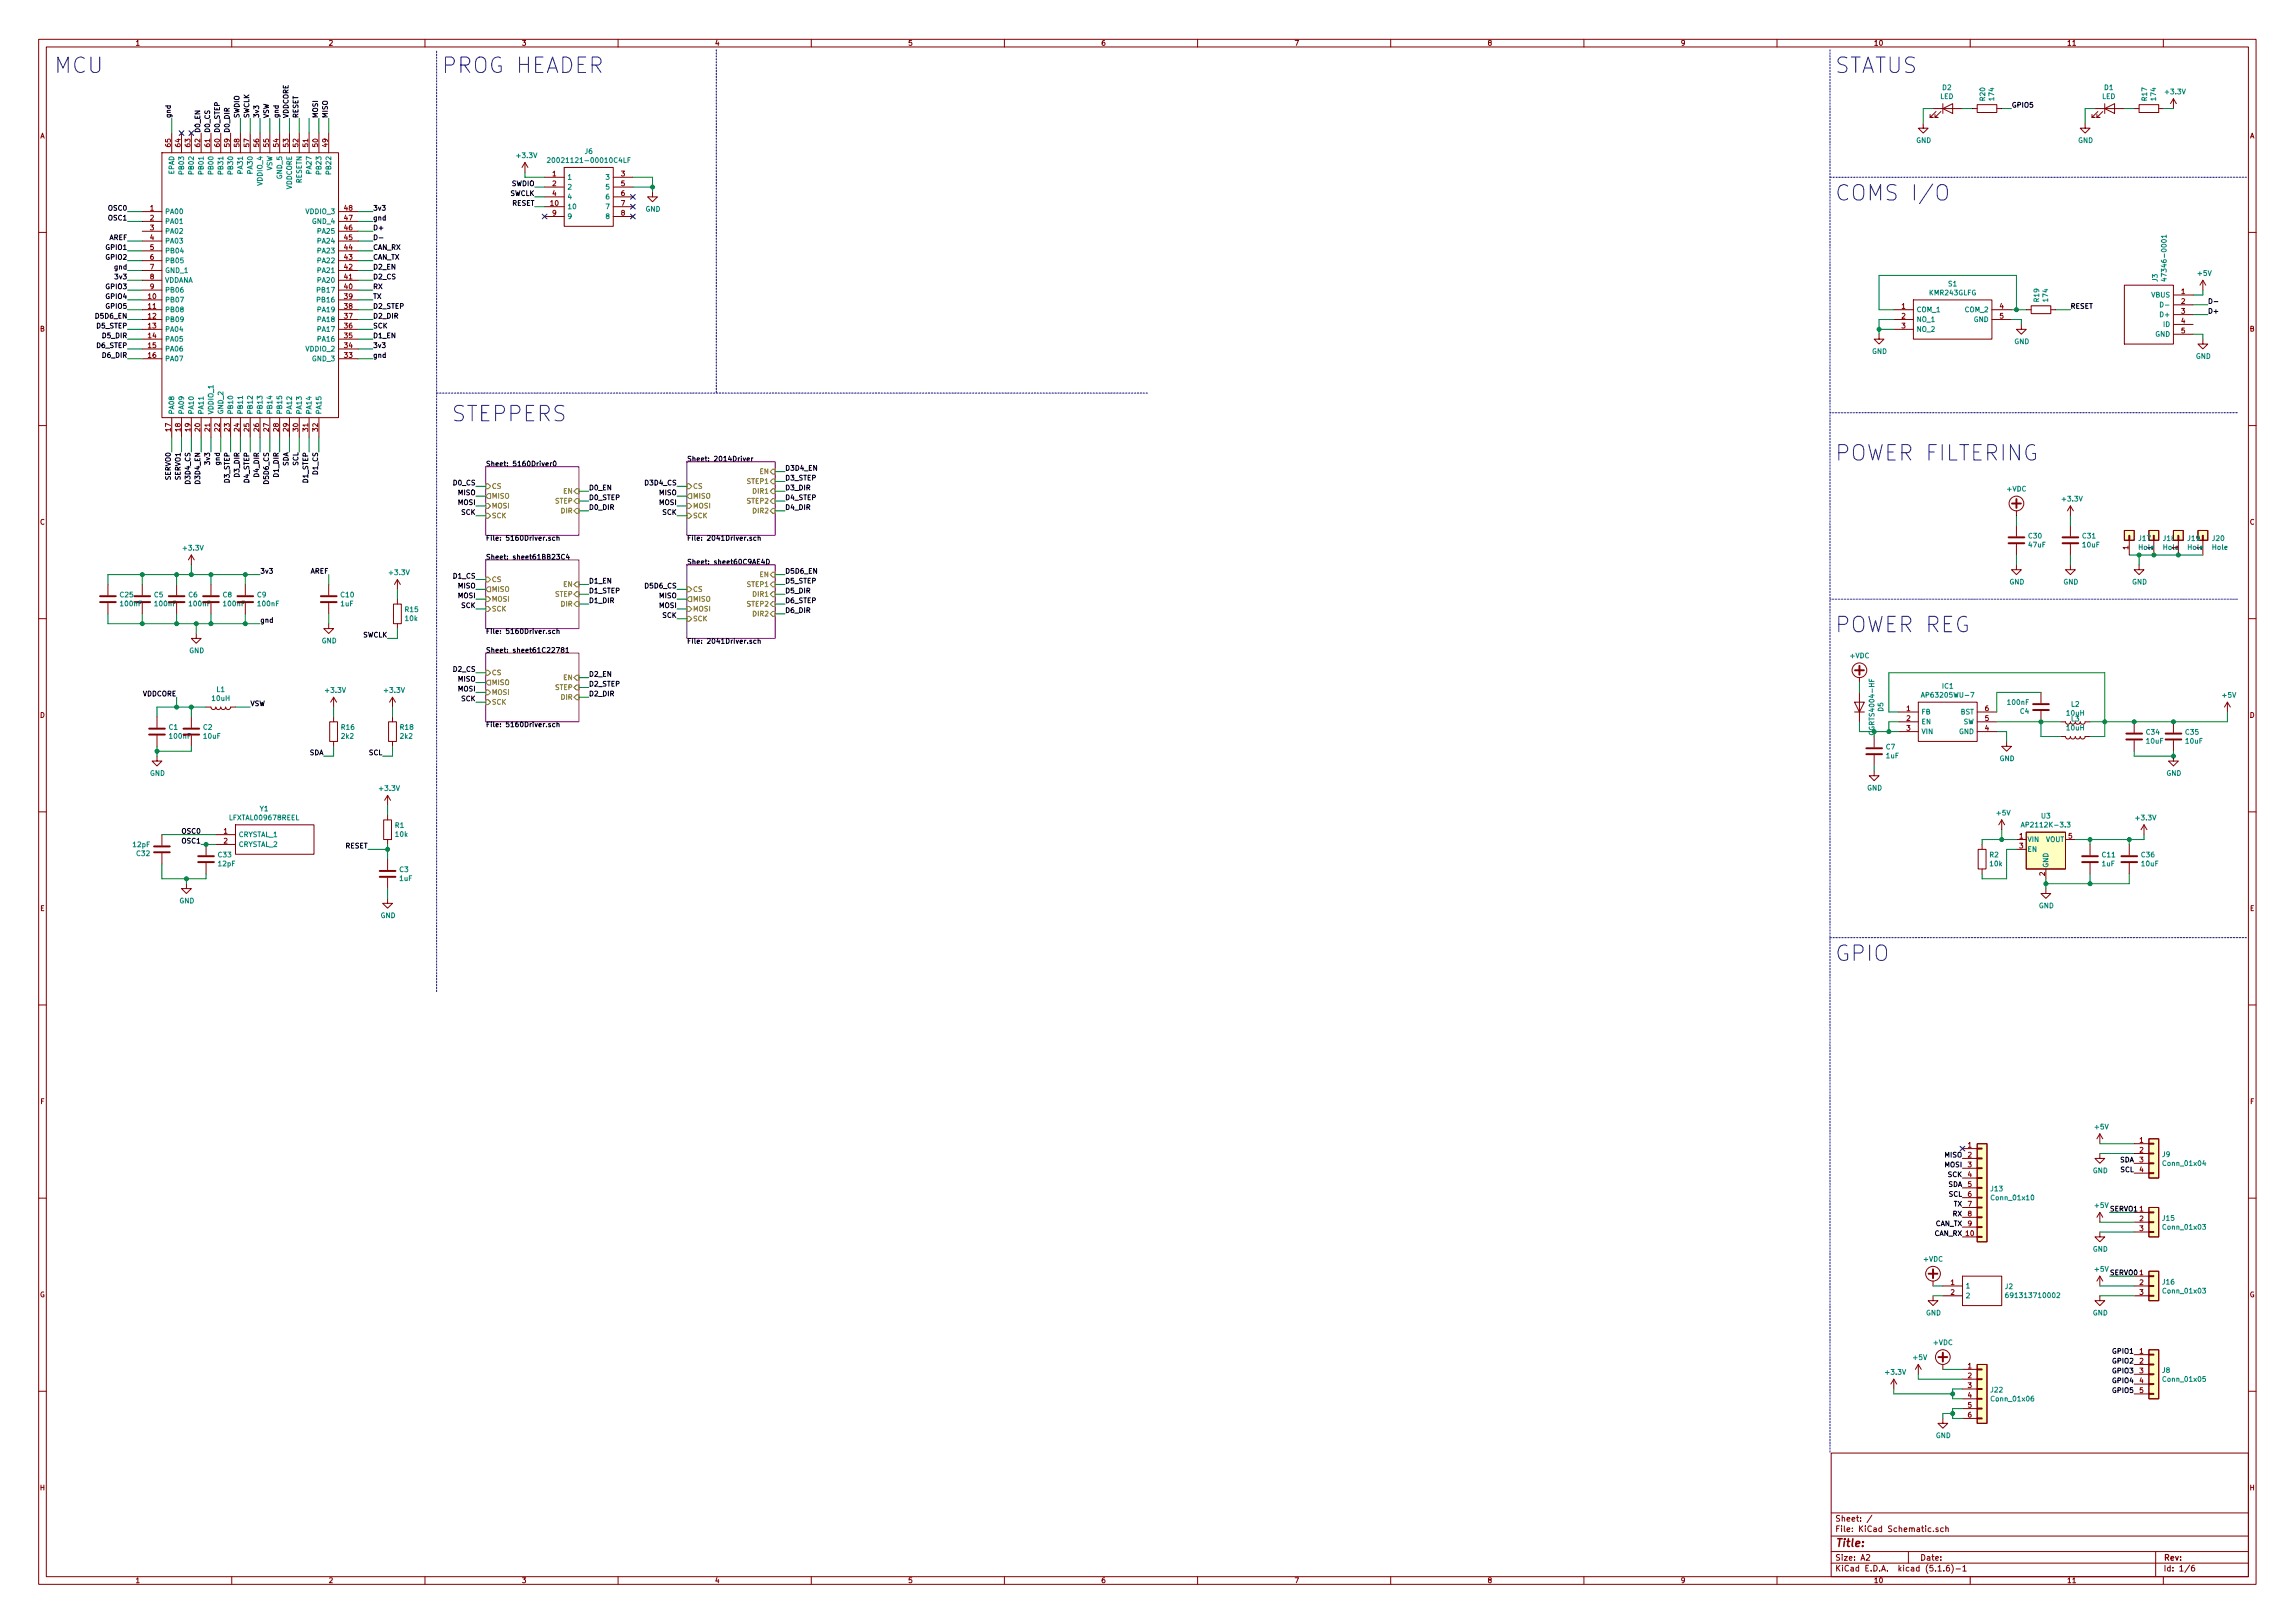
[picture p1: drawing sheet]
<svg xmlns="http://www.w3.org/2000/svg" width="594mm" height="420mm" viewBox="0 0 594 420" stroke-linecap="round" stroke-linejoin="round" font-family="sans-serif">
<defs><g id="words">
<g font-size="5.6" fill="#0000c2">
<text x="14" y="19">MCU</text>
<text x="114.3" y="19">PROG HEADER</text>
<text x="475" y="19">STATUS</text>
<text x="475" y="52">COMS I/O</text>
<text x="116.8" y="109.1">STEPPERS</text>
<text x="475" y="119.3">POWER FILTERING</text>
<text x="475" y="163.7">POWER REG</text>
<text x="475" y="248.8">GPIO</text>
</g>
<text font-size="2.8" fill="#840000" x="475" y="400.4">Title:</text>
<g font-size="2.1" fill="#840000">
<text x="475" y="393.9">Sheet: /</text>
<text x="475" y="396.6">File: KiCad Schematic.sch</text>
<text x="475" y="406.8">KiCad E.D.A. kicad (5.1.6)-1</text>
<text x="475" y="404">Size: A2</text>
<text x="497" y="404">Date:</text>
<text x="560" y="404">Rev:</text>
<text x="560" y="406.8">Id: 1/6</text>
</g>
<g font-size="1.8" fill="#840000">
<text x="35" y="11.8">1</text>
<text x="85" y="11.8">2</text>
<text x="135" y="11.8">3</text>
<text x="185" y="11.8">4</text>
<text x="235" y="11.8">5</text>
<text x="285" y="11.8">6</text>
<text x="335" y="11.8">7</text>
<text x="385" y="11.8">8</text>
<text x="435" y="11.8">9</text>
<text x="485" y="11.8">10</text>
<text x="535" y="11.8">11</text>
<text x="10.4" y="35.8">A</text>
<text x="582.4" y="35.8">A</text>
<text x="44.2" y="38" transform="rotate(-90 44.2 38)">65</text>
<text x="46.7" y="38" transform="rotate(-90 46.7 38)">64</text>
<text x="49.3" y="38" transform="rotate(-90 49.3 38)">63</text>
<text x="51.8" y="38" transform="rotate(-90 51.8 38)">62</text>
<text x="54.4" y="38" transform="rotate(-90 54.4 38)">61</text>
<text x="56.9" y="38" transform="rotate(-90 56.9 38)">60</text>
<text x="59.4" y="38" transform="rotate(-90 59.4 38)">59</text>
<text x="62" y="38" transform="rotate(-90 62 38)">58</text>
<text x="64.5" y="38" transform="rotate(-90 64.5 38)">57</text>
<text x="67.1" y="38" transform="rotate(-90 67.1 38)">56</text>
<text x="69.6" y="38" transform="rotate(-90 69.6 38)">55</text>
<text x="72.1" y="38" transform="rotate(-90 72.1 38)">54</text>
<text x="74.7" y="38" transform="rotate(-90 74.7 38)">53</text>
<text x="77.2" y="38" transform="rotate(-90 77.2 38)">52</text>
<text x="79.8" y="38" transform="rotate(-90 79.8 38)">51</text>
<text x="82.3" y="38" transform="rotate(-90 82.3 38)">50</text>
<text x="84.8" y="38" transform="rotate(-90 84.8 38)">49</text>
<text x="143" y="45.6">1</text>
<text x="160.8" y="45.6">3</text>
<text x="142.5" y="53.3">10</text>
<text x="143" y="48.2">2</text>
<text x="143" y="50.7">4</text>
<text x="160.8" y="48.2">5</text>
<text x="160.8" y="50.7">6</text>
<text x="160.8" y="53.3">7</text>
<text x="38.9" y="54.5">1</text>
<text x="38.9" y="57.1">2</text>
<text x="38.9" y="59.6">3</text>
<text x="89.2" y="59.6">46</text>
<text x="89.2" y="57.1">47</text>
<text x="89.2" y="54.5">48</text>
<text x="143" y="55.8">9</text>
<text x="160.8" y="55.8">8</text>
<text x="38.9" y="62.1">4</text>
<text x="38.9" y="64.7">5</text>
<text x="89.2" y="64.7">44</text>
<text x="89.2" y="62.1">45</text>
<text x="38.9" y="67.2">6</text>
<text x="38.9" y="69.8">7</text>
<text x="89.2" y="69.8">42</text>
<text x="89.2" y="67.2">43</text>
<text x="38.4" y="77.4">10</text>
<text x="38.9" y="72.3">8</text>
<text x="38.9" y="74.8">9</text>
<text x="89.2" y="77.4">39</text>
<text x="89.2" y="74.8">40</text>
<text x="89.2" y="72.3">41</text>
<text x="564.7" y="76.1">1</text>
<text x="38.4" y="79.9">11</text>
<text x="38.4" y="82.5">12</text>
<text x="89.2" y="82.5">37</text>
<text x="89.2" y="79.9">38</text>
<text x="492.3" y="79.9">1</text>
<text x="492.3" y="82.5">2</text>
<text x="517.7" y="79.9">4</text>
<text x="517.7" y="82.5">5</text>
<text x="564.7" y="78.7">2</text>
<text x="564.7" y="81.2">3</text>
<text x="564.7" y="83.7">4</text>
<text x="10.4" y="85.8">B</text>
<text x="38.4" y="85">13</text>
<text x="38.4" y="87.5">14</text>
<text x="89.2" y="87.5">35</text>
<text x="89.2" y="85">36</text>
<text x="492.3" y="85">3</text>
<text x="564.7" y="86.3">5</text>
<text x="582.4" y="85.8">B</text>
<text x="38.4" y="90.1">15</text>
<text x="38.4" y="92.6">16</text>
<text x="89.2" y="92.6">33</text>
<text x="89.2" y="90.1">34</text>
<text x="44.2" y="111.6" transform="rotate(-90 44.2 111.6)">17</text>
<text x="46.7" y="111.6" transform="rotate(-90 46.7 111.6)">18</text>
<text x="49.3" y="111.6" transform="rotate(-90 49.3 111.6)">19</text>
<text x="51.8" y="111.6" transform="rotate(-90 51.8 111.6)">20</text>
<text x="54.4" y="111.6" transform="rotate(-90 54.4 111.6)">21</text>
<text x="56.9" y="111.6" transform="rotate(-90 56.9 111.6)">22</text>
<text x="59.4" y="111.6" transform="rotate(-90 59.4 111.6)">23</text>
<text x="62" y="111.6" transform="rotate(-90 62 111.6)">24</text>
<text x="64.5" y="111.6" transform="rotate(-90 64.5 111.6)">25</text>
<text x="67.1" y="111.6" transform="rotate(-90 67.1 111.6)">26</text>
<text x="69.6" y="111.6" transform="rotate(-90 69.6 111.6)">27</text>
<text x="72.1" y="111.6" transform="rotate(-90 72.1 111.6)">28</text>
<text x="74.7" y="111.6" transform="rotate(-90 74.7 111.6)">29</text>
<text x="77.2" y="111.6" transform="rotate(-90 77.2 111.6)">30</text>
<text x="79.8" y="111.6" transform="rotate(-90 79.8 111.6)">31</text>
<text x="82.3" y="111.6" transform="rotate(-90 82.3 111.6)">32</text>
<text x="10.4" y="135.8">C</text>
<text x="582.4" y="135.8">C</text>
<text x="550.9" y="142.3" transform="rotate(-90 550.9 142.3)">1</text>
<text x="563.6" y="142.3" transform="rotate(-90 563.6 142.3)">1</text>
<text x="10.4" y="185.8">D</text>
<text x="493.5" y="184.1">1</text>
<text x="513.9" y="184.1">6</text>
<text x="582.4" y="185.8">D</text>
<text x="493.5" y="186.6">2</text>
<text x="493.5" y="189.1">3</text>
<text x="513.9" y="189.1">4</text>
<text x="513.9" y="186.6">5</text>
<text x="57.9" y="215.8">1</text>
<text x="57.9" y="218.4">2</text>
<text x="522.8" y="217.1">1</text>
<text x="522.8" y="219.6">3</text>
<text x="535.5" y="217.1">5</text>
<text x="529.3" y="226.7" transform="rotate(-90 529.3 226.7)">2</text>
<text x="10.4" y="235.8">E</text>
<text x="582.4" y="235.8">E</text>
<text x="10.5" y="285.8">F</text>
<text x="582.5" y="285.8">F</text>
<text x="509.4" y="297.1">1</text>
<text x="509.4" y="299.6">2</text>
<text x="553.9" y="295.8">1</text>
<text x="553.9" y="298.4">2</text>
<text x="509.4" y="302.2">3</text>
<text x="509.4" y="304.7">4</text>
<text x="553.9" y="300.9">3</text>
<text x="553.9" y="303.4">4</text>
<text x="509.4" y="307.3">5</text>
<text x="509.4" y="309.8">6</text>
<text x="509.4" y="312.3">7</text>
<text x="509.4" y="314.9">8</text>
<text x="509.4" y="317.4">9</text>
<text x="553.9" y="313.6">1</text>
<text x="553.9" y="316.1">2</text>
<text x="553.9" y="318.7">3</text>
<text x="10.3" y="335.8">G</text>
<text x="505" y="332.7">1</text>
<text x="505" y="335.2">2</text>
<text x="553.9" y="330.1">1</text>
<text x="553.9" y="332.7">2</text>
<text x="553.9" y="335.2">3</text>
<text x="582.3" y="335.8">G</text>
<text x="553.9" y="350.4">1</text>
<text x="553.9" y="353">2</text>
<text x="509.4" y="354.2">1</text>
<text x="509.4" y="356.8">2</text>
<text x="509.4" y="359.3">3</text>
<text x="553.9" y="355.5">3</text>
<text x="553.9" y="358.1">4</text>
<text x="509.4" y="361.9">4</text>
<text x="509.4" y="364.4">5</text>
<text x="553.9" y="360.6">5</text>
<text x="509.4" y="366.9">6</text>
<text x="10.4" y="385.8">H</text>
<text x="582.4" y="385.8">H</text>
<text x="35" y="409.8">1</text>
<text x="85" y="409.8">2</text>
<text x="135" y="409.8">3</text>
<text x="185" y="409.8">4</text>
<text x="235" y="409.8">5</text>
<text x="285" y="409.8">6</text>
<text x="335" y="409.8">7</text>
<text x="385" y="409.8">8</text>
<text x="435" y="409.8">9</text>
<text x="485" y="409.8">10</text>
<text x="535" y="409.8">11</text>
</g>
<g font-size="1.8" fill="#008484">
<text x="502.8" y="23.3">D2</text>
<text x="544.8" y="23.3">D1</text>
<text x="502.2" y="25.6">LED</text>
<text x="513.9" y="26" transform="rotate(-90 513.9 26)">R20</text>
<text x="516.2" y="25.9" transform="rotate(-90 516.2 25.9)">174</text>
<text x="544.1" y="25.6">LED</text>
<text x="555.8" y="26" transform="rotate(-90 555.8 26)">R17</text>
<text x="558.1" y="25.9" transform="rotate(-90 558.1 25.9)">174</text>
<text x="560.7" y="24.4">+3.3V</text>
<text x="133.9" y="40.9">+3.3V</text>
<text x="151.4" y="39.8">J6</text>
<text x="496" y="37">GND</text>
<text x="537.9" y="37">GND</text>
<text x="45.1" y="45.2" transform="rotate(-90 45.1 45.2)">EPAD</text>
<text x="47.6" y="44.7" transform="rotate(-90 47.6 44.7)">PB03</text>
<text x="50.2" y="44.7" transform="rotate(-90 50.2 44.7)">PB02</text>
<text x="52.7" y="44.7" transform="rotate(-90 52.7 44.7)">PB01</text>
<text x="55.2" y="44.7" transform="rotate(-90 55.2 44.7)">PB00</text>
<text x="57.8" y="44.7" transform="rotate(-90 57.8 44.7)">PB31</text>
<text x="60.3" y="44.7" transform="rotate(-90 60.3 44.7)">PB30</text>
<text x="62.9" y="44.7" transform="rotate(-90 62.9 44.7)">PA31</text>
<text x="65.4" y="44.7" transform="rotate(-90 65.4 44.7)">PA30</text>
<text x="67.9" y="47.9" transform="rotate(-90 67.9 47.9)">VDDIO_4</text>
<text x="70.5" y="44.3" transform="rotate(-90 70.5 44.3)">VSW</text>
<text x="73" y="46.2" transform="rotate(-90 73 46.2)">GND_5</text>
<text x="78.1" y="47.5" transform="rotate(-90 78.1 47.5)">RESETN</text>
<text x="80.6" y="44.7" transform="rotate(-90 80.6 44.7)">PA27</text>
<text x="83.2" y="44.7" transform="rotate(-90 83.2 44.7)">PB23</text>
<text x="85.7" y="44.7" transform="rotate(-90 85.7 44.7)">PB22</text>
<text x="143.5" y="42.2">20021121-00010C4LF</text>
<text x="146.8" y="46.5">1</text>
<text x="157" y="46.5">3</text>
<text x="75.6" y="49.1" transform="rotate(-90 75.6 49.1)">VDDCORE</text>
<text x="146.8" y="49.1">2</text>
<text x="146.8" y="51.6">4</text>
<text x="157" y="49.1">5</text>
<text x="157" y="51.6">6</text>
<text x="42.7" y="55.4">PA00</text>
<text x="42.7" y="58">PA01</text>
<text x="79.3" y="55.4">VDDIO_3</text>
<text x="81" y="58">GND_4</text>
<text x="146.8" y="54.1">10</text>
<text x="146.8" y="56.7">9</text>
<text x="157" y="54.1">7</text>
<text x="157" y="56.7">8</text>
<text x="167.1" y="54.8">GND</text>
<text x="42.7" y="60.5">PA02</text>
<text x="42.7" y="63">PA03</text>
<text x="42.7" y="65.6">PB04</text>
<text x="82.4" y="65.6">PA23</text>
<text x="82.4" y="63">PA24</text>
<text x="82.4" y="60.5">PA25</text>
<text x="42.7" y="68.1">PB05</text>
<text x="42.7" y="70.7">GND_1</text>
<text x="82.4" y="70.7">PA21</text>
<text x="82.4" y="68.1">PA22</text>
<text x="560.8" y="71.5" transform="rotate(-90 560.8 71.5)">47346-0001</text>
<text x="569" y="71.4">+5V</text>
<text x="42.7" y="73.2">VDDANA</text>
<text x="42.7" y="75.7">PB06</text>
<text x="82.4" y="75.7">PB17</text>
<text x="82.4" y="73.2">PA20</text>
<text x="499.5" y="76.4">KMR243GLFG</text>
<text x="504.4" y="74.1">S1</text>
<text x="530.1" y="78" transform="rotate(-90 530.1 78)">174</text>
<text x="556.9" y="77">VBUS</text>
<text x="558.5" y="72.9" transform="rotate(-90 558.5 72.9)">J3</text>
<text x="42.7" y="78.3">PB07</text>
<text x="42.7" y="80.8">PB08</text>
<text x="42.7" y="83.4">PB09</text>
<text x="82.4" y="83.4">PA18</text>
<text x="82.4" y="80.8">PA19</text>
<text x="82.4" y="78.3">PB16</text>
<text x="496.1" y="80.8">COM_1</text>
<text x="496.1" y="83.4">NO_1</text>
<text x="508.8" y="80.8">COM_2</text>
<text x="510.9" y="83.4">GND</text>
<text x="527.8" y="78.1" transform="rotate(-90 527.8 78.1)">R19</text>
<text x="559.5" y="82.1">D+</text>
<text x="42.7" y="85.9">PA04</text>
<text x="42.7" y="88.4">PA05</text>
<text x="82.4" y="88.4">PA16</text>
<text x="82.4" y="85.9">PA17</text>
<text x="496.1" y="85.9">NO_2</text>
<text x="521.4" y="89.1">GND</text>
<text x="557.9" y="87.2">GND</text>
<text x="560.1" y="84.6">ID</text>
<text x="42.7" y="91">PA06</text>
<text x="42.7" y="93.5">PA07</text>
<text x="79.3" y="91">VDDIO_2</text>
<text x="81" y="93.5">GND_3</text>
<text x="484.6" y="91.6">GND</text>
<text x="568.4" y="92.9">GND</text>
<text x="45.1" y="107.4" transform="rotate(-90 45.1 107.4)">PA08</text>
<text x="47.6" y="107.4" transform="rotate(-90 47.6 107.4)">PA09</text>
<text x="50.2" y="107.4" transform="rotate(-90 50.2 107.4)">PA10</text>
<text x="52.7" y="107.4" transform="rotate(-90 52.7 107.4)">PA11</text>
<text x="55.2" y="107.4" transform="rotate(-90 55.2 107.4)">VDDIO_1</text>
<text x="57.8" y="107.4" transform="rotate(-90 57.8 107.4)">GND_2</text>
<text x="60.3" y="107.4" transform="rotate(-90 60.3 107.4)">PB10</text>
<text x="62.9" y="107.4" transform="rotate(-90 62.9 107.4)">PB11</text>
<text x="65.4" y="107.4" transform="rotate(-90 65.4 107.4)">PB12</text>
<text x="67.9" y="107.4" transform="rotate(-90 67.9 107.4)">PB13</text>
<text x="70.5" y="107.4" transform="rotate(-90 70.5 107.4)">PB14</text>
<text x="73" y="107.4" transform="rotate(-90 73 107.4)">PB15</text>
<text x="75.6" y="107.4" transform="rotate(-90 75.6 107.4)">PA12</text>
<text x="78.1" y="107.4" transform="rotate(-90 78.1 107.4)">PA13</text>
<text x="80.6" y="107.4" transform="rotate(-90 80.6 107.4)">PA14</text>
<text x="83.2" y="107.4" transform="rotate(-90 83.2 107.4)">PA15</text>
<text x="519.6" y="127.2">+VDC</text>
<text x="534" y="129.8">+3.3V</text>
<text x="47.6" y="142.5">+3.3V</text>
<text x="525.2" y="139.4">C30</text>
<text x="525.2" y="141.7">47uF</text>
<text x="539.1" y="139.4">C31</text>
<text x="539.2" y="141.7">10uF</text>
<text x="553.7" y="140">J17</text>
<text x="553.7" y="142.3">Hole</text>
<text x="557.3" y="142.3" transform="rotate(-90 557.3 142.3)">1</text>
<text x="560" y="140">J18</text>
<text x="560" y="142.3">Hole</text>
<text x="566.4" y="140">J19</text>
<text x="566.4" y="142.3">Hole</text>
<text x="570" y="142.3" transform="rotate(-90 570 142.3)">1</text>
<text x="572.7" y="140">J20</text>
<text x="572.7" y="142.3">Hole</text>
<text x="100.9" y="148.9">+3.3V</text>
<text x="31.1" y="154.6">C25</text>
<text x="40" y="154.6">C5</text>
<text x="48.8" y="154.6">C6</text>
<text x="57.7" y="154.6">C8</text>
<text x="66.6" y="154.6">C9</text>
<text x="88.3" y="154.6">C10</text>
<text x="520.1" y="151.3">GND</text>
<text x="534.1" y="151.3">GND</text>
<text x="551.9" y="151.3">GND</text>
<text x="31.3" y="156.9">100nF</text>
<text x="40.2" y="156.9">100nF</text>
<text x="49.1" y="156.9">100nF</text>
<text x="58" y="156.9">100nF</text>
<text x="66.9" y="156.9">100nF</text>
<text x="88.2" y="156.9">1uF</text>
<text x="104.9" y="158.4">R15</text>
<text x="105" y="160.7">10k</text>
<text x="83.3" y="166.5">GND</text>
<text x="49" y="169.1">GND</text>
<text x="478.9" y="170.4">+VDC</text>
<text x="56.1" y="179.1">L1</text>
<text x="84.4" y="179.3">+3.3V</text>
<text x="99.6" y="179.3">+3.3V</text>
<text x="502.8" y="178.3">IC1</text>
<text x="55" y="181.4">10uH</text>
<text x="487.5" y="184.2" transform="rotate(-90 487.5 184.2)">D5</text>
<text x="497.3" y="185">FB</text>
<text x="498.2" y="180.6">AP63205WU-7</text>
<text x="507.5" y="185">BST</text>
<text x="519.8" y="182.5">100nF</text>
<text x="523" y="184.8">C4</text>
<text x="535.1" y="185.3">10uH</text>
<text x="536.2" y="182.9">L2</text>
<text x="575.4" y="180.6">+5V</text>
<text x="43.8" y="188.9">C1</text>
<text x="44" y="191.2">100nF</text>
<text x="52.7" y="188.9">C2</text>
<text x="52.8" y="191.2">10uF</text>
<text x="88.4" y="188.9">R16</text>
<text x="88.5" y="191.2">2k2</text>
<text x="103.7" y="188.9">R18</text>
<text x="103.7" y="191.2">2k2</text>
<text x="497.3" y="187.5">EN</text>
<text x="497.3" y="190">VIN</text>
<text x="507.1" y="190">GND</text>
<text x="508.2" y="187.5">SW</text>
<text x="535.1" y="189.1">10uH</text>
<text x="536.2" y="186.8">L3</text>
<text x="555.7" y="190.2">C34</text>
<text x="565.8" y="190.2">C35</text>
<text x="488.3" y="194">C7</text>
<text x="488.3" y="196.3">1uF</text>
<text x="517.6" y="197">GND</text>
<text x="555.7" y="192.5">10uF</text>
<text x="565.9" y="192.5">10uF</text>
<text x="38.8" y="200.8">GND</text>
<text x="560.8" y="200.8">GND</text>
<text x="98.4" y="204.7">+3.3V</text>
<text x="483.3" y="204.6">GND</text>
<text x="59.7" y="212.3">LFXTAL009678REEL</text>
<text x="67.3" y="210">Y1</text>
<text x="102.3" y="214.3">R1</text>
<text x="516.9" y="211.1">+5V</text>
<text x="524.2" y="214.2">AP2112K-3.3</text>
<text x="528.5" y="211.9">U3</text>
<text x="553" y="212.4">+3.3V</text>
<text x="34.5" y="219.3">12pF</text>
<text x="35.4" y="221.6">C32</text>
<text x="56.5" y="221.9">C33</text>
<text x="61.7" y="216.7">CRYSTAL_1</text>
<text x="61.7" y="219.2">CRYSTAL_2</text>
<text x="102.4" y="216.6">10k</text>
<text x="515.1" y="221.9">R2</text>
<text x="524.8" y="218">VIN</text>
<text x="524.8" y="220.5">EN</text>
<text x="529.5" y="218">VOUT</text>
<text x="544.2" y="221.9">C11</text>
<text x="554.4" y="221.9">C36</text>
<text x="56.6" y="224.2">12pF</text>
<text x="103.5" y="225.7">C3</text>
<text x="515.2" y="224.2">10k</text>
<text x="530.2" y="224.7" transform="rotate(-90 530.2 224.7)">GND</text>
<text x="544.2" y="224.2">1uF</text>
<text x="554.4" y="224.2">10uF</text>
<text x="46.4" y="233.8">GND</text>
<text x="103.5" y="228.1">1uF</text>
<text x="98.5" y="237.7">GND</text>
<text x="527.8" y="235.1">GND</text>
<text x="542.3" y="292.4">+5V</text>
<text x="559.8" y="299.5">J9</text>
<text x="541.7" y="303.7">GND</text>
<text x="560.2" y="301.8">Conn_01x04</text>
<text x="515.4" y="308.4">J13</text>
<text x="515.7" y="310.7">Conn_01x10</text>
<text x="542.3" y="312.7">+5V</text>
<text x="559.8" y="316">J15</text>
<text x="560.2" y="318.3">Conn_01x03</text>
<text x="498" y="326.6">+VDC</text>
<text x="541.7" y="324">GND</text>
<text x="542.3" y="329.2">+5V</text>
<text x="508.8" y="333.5">1</text>
<text x="519.1" y="333.7">J2</text>
<text x="559.8" y="332.5">J16</text>
<text x="560.2" y="334.8">Conn_01x03</text>
<text x="498.6" y="340.5">GND</text>
<text x="508.8" y="336.1">2</text>
<text x="520.3" y="336">691313710002</text>
<text x="541.7" y="340.5">GND</text>
<text x="495.4" y="352.1">+5V</text>
<text x="500.5" y="348.2">+VDC</text>
<text x="488.3" y="355.9">+3.3V</text>
<text x="559.8" y="355.4">J8</text>
<text x="560.2" y="357.7">Conn_01x05</text>
<text x="515.4" y="360.5">J22</text>
<text x="515.7" y="362.8">Conn_01x06</text>
<text x="501.1" y="372.3">GND</text>
</g>
<g font-size="1.8">
<text x="520.7" y="27.9">GPIO5</text>
<text x="44.2" y="30.6" transform="rotate(-90 44.2 30.6)">gnd</text>
<text x="51.8" y="34.5" transform="rotate(-90 51.8 34.5)">D0_EN</text>
<text x="54.4" y="34.5" transform="rotate(-90 54.4 34.5)">D0_CS</text>
<text x="56.9" y="34.5" transform="rotate(-90 56.9 34.5)">D0_STEP</text>
<text x="59.4" y="34.5" transform="rotate(-90 59.4 34.5)">D0_DIR</text>
<text x="62" y="30.6" transform="rotate(-90 62 30.6)">SWDIO</text>
<text x="64.5" y="30.6" transform="rotate(-90 64.5 30.6)">SWCLK</text>
<text x="67.1" y="30.6" transform="rotate(-90 67.1 30.6)">3v3</text>
<text x="69.6" y="30.6" transform="rotate(-90 69.6 30.6)">VSW</text>
<text x="72.1" y="30.6" transform="rotate(-90 72.1 30.6)">gnd</text>
<text x="74.7" y="30.6" transform="rotate(-90 74.7 30.6)">VDDCORE</text>
<text x="77.2" y="30.6" transform="rotate(-90 77.2 30.6)">RESET</text>
<text x="82.3" y="30.6" transform="rotate(-90 82.3 30.6)">MOSI</text>
<text x="84.8" y="30.6" transform="rotate(-90 84.8 30.6)">MISO</text>
<text x="132" y="50.7">SWCLK</text>
<text x="132.4" y="48.2">SWDIO</text>
<text x="132.5" y="53.3">RESET</text>
<text x="28.2" y="57.1">OSC1</text>
<text x="28.2" y="54.5">OSC0</text>
<text x="96.5" y="57.1">gnd</text>
<text x="96.5" y="59.6">D+</text>
<text x="96.5" y="54.5">3v3</text>
<text x="27.6" y="64.7">GPIO1</text>
<text x="28.2" y="62.1">AREF</text>
<text x="96.5" y="64.7">CAN_RX</text>
<text x="27.6" y="67.2">GPIO2</text>
<text x="29.8" y="69.8">gnd</text>
<text x="96.5" y="67.2">CAN_TX</text>
<text x="96.5" y="69.8">D2_EN</text>
<text x="27.6" y="74.8">GPIO3</text>
<text x="27.6" y="77.4">GPIO4</text>
<text x="30.1" y="72.3">3v3</text>
<text x="96.5" y="72.3">D2_CS</text>
<text x="96.5" y="74.8">RX</text>
<text x="96.5" y="77.4">TX</text>
<text x="25.1" y="82.5">D5D6_EN</text>
<text x="27.6" y="79.9">GPIO5</text>
<text x="96.5" y="82.5">D2_DIR</text>
<text x="96.5" y="79.9">D2_STEP</text>
<text x="535.9" y="79.9">RESET</text>
<text x="571.5" y="81.2">D+</text>
<text x="25.1" y="85">D5_STEP</text>
<text x="26.7" y="87.5">D5_DIR</text>
<text x="96.5" y="87.5">D1_EN</text>
<text x="96.5" y="85">SCK</text>
<text x="25.1" y="90.1">D6_STEP</text>
<text x="26.7" y="92.6">D6_DIR</text>
<text x="96.5" y="92.6">gnd</text>
<text x="96.5" y="90.1">3v3</text>
<text x="54.4" y="120" transform="rotate(-90 54.4 120)">3v3</text>
<text x="177.8" y="119.4">Sheet: 2014Driver</text>
<text x="44.2" y="124.2" transform="rotate(-90 44.2 124.2)">SERVO0</text>
<text x="46.7" y="124.2" transform="rotate(-90 46.7 124.2)">SERVO1</text>
<text x="49.3" y="125" transform="rotate(-90 49.3 125)">D3D4_CS</text>
<text x="51.8" y="125" transform="rotate(-90 51.8 125)">D3D4_EN</text>
<text x="56.9" y="120.3" transform="rotate(-90 56.9 120.3)">gnd</text>
<text x="59.4" y="124.9" transform="rotate(-90 59.4 124.9)">D3_STEP</text>
<text x="62" y="123.3" transform="rotate(-90 62 123.3)">D3_DIR</text>
<text x="64.5" y="124.9" transform="rotate(-90 64.5 124.9)">D4_STEP</text>
<text x="67.1" y="123.3" transform="rotate(-90 67.1 123.3)">D4_DIR</text>
<text x="69.6" y="125" transform="rotate(-90 69.6 125)">D5D6_CS</text>
<text x="72.1" y="123.3" transform="rotate(-90 72.1 123.3)">D1_DIR</text>
<text x="74.7" y="120.7" transform="rotate(-90 74.7 120.7)">SDA</text>
<text x="77.2" y="120.5" transform="rotate(-90 77.2 120.5)">SCL</text>
<text x="79.8" y="124.9" transform="rotate(-90 79.8 124.9)">D1_STEP</text>
<text x="82.3" y="122.7" transform="rotate(-90 82.3 122.7)">D1_CS</text>
<text x="117.5" y="125.6">D0_CS</text>
<text x="125.7" y="120.7">Sheet: 5160Driver0</text>
<text x="167.3" y="125.6">D3D4_CS</text>
<text x="203.2" y="121.8">D3D4_EN</text>
<text x="203.2" y="124.4">D3_STEP</text>
<text x="118.7" y="130.7">MOSI</text>
<text x="118.7" y="128.2">MISO</text>
<text x="152.4" y="126.9">D0_EN</text>
<text x="152.4" y="132">D0_DIR</text>
<text x="152.4" y="129.5">D0_STEP</text>
<text x="170.7" y="130.7">MOSI</text>
<text x="170.7" y="128.2">MISO</text>
<text x="203.2" y="126.9">D3_DIR</text>
<text x="203.2" y="132">D4_DIR</text>
<text x="203.2" y="129.5">D4_STEP</text>
<text x="119.5" y="133.3">SCK</text>
<text x="171.5" y="133.3">SCK</text>
<text x="125.7" y="140">File: 5160Driver.sch</text>
<text x="177.8" y="140">File: 2041Driver.sch</text>
<text x="67.3" y="148.5">3v3</text>
<text x="80.3" y="148.5">AREF</text>
<text x="117.5" y="149.8">D1_CS</text>
<text x="125.7" y="144.8">Sheet: sheet61BB23C4</text>
<text x="177.8" y="146.1">Sheet: sheet60C9AE4D</text>
<text x="203.2" y="148.5">D5D6_EN</text>
<text x="118.7" y="152.3">MISO</text>
<text x="118.7" y="154.9">MOSI</text>
<text x="152.4" y="153.6">D1_STEP</text>
<text x="152.4" y="151">D1_EN</text>
<text x="167.3" y="152.3">D5D6_CS</text>
<text x="170.7" y="154.9">MISO</text>
<text x="203.2" y="153.6">D5_DIR</text>
<text x="203.2" y="151">D5_STEP</text>
<text x="67.3" y="161.2">gnd</text>
<text x="119.5" y="157.4">SCK</text>
<text x="152.4" y="156.1">D1_DIR</text>
<text x="170.7" y="157.4">MOSI</text>
<text x="171.5" y="159.9">SCK</text>
<text x="203.2" y="158.7">D6_DIR</text>
<text x="203.2" y="156.1">D6_STEP</text>
<text x="93.9" y="165">SWCLK</text>
<text x="125.7" y="164.1">File: 5160Driver.sch</text>
<text x="177.8" y="166.6">File: 2041Driver.sch</text>
<text x="117.5" y="173.9">D2_CS</text>
<text x="125.7" y="169">Sheet: sheet61C22781</text>
<text x="118.7" y="176.4">MISO</text>
<text x="118.7" y="179">MOSI</text>
<text x="152.4" y="177.7">D2_STEP</text>
<text x="152.4" y="175.2">D2_EN</text>
<text x="36.9" y="180.3">VDDCORE</text>
<text x="64.8" y="182.8">VSW</text>
<text x="119.5" y="181.5">SCK</text>
<text x="152.4" y="180.3">D2_DIR</text>
<text x="125.7" y="188.2">File: 5160Driver.sch</text>
<text x="80.1" y="195.5">SDA</text>
<text x="95.5" y="195.5">SCL</text>
<text x="47.2" y="215.8">OSC0</text>
<text x="47.2" y="218.4">OSC1</text>
<text x="89.4" y="219.6">RESET</text>
<text x="503.5" y="299.6">MISO</text>
<text x="503.5" y="302.2">MOSI</text>
<text x="504.3" y="304.7">SCK</text>
<text x="548.7" y="300.9">SDA</text>
<text x="548.9" y="303.4">SCL</text>
<text x="504.3" y="307.3">SDA</text>
<text x="504.5" y="309.8">SCL</text>
<text x="500.9" y="317.4">CAN_TX</text>
<text x="505.5" y="314.9">RX</text>
<text x="505.7" y="312.3">TX</text>
<text x="546.1" y="313.6">SERVO1</text>
<text x="500.7" y="320">CAN_RX 10</text>
<text x="546.1" y="330.1">SERVO0</text>
<text x="547" y="353">GPIO2</text>
<text x="547" y="350.4">GPIO1</text>
<text x="547" y="355.5">GPIO3</text>
<text x="547" y="358.1">GPIO4</text>
<text x="547" y="360.6">GPIO5</text>
</g>
<g font-size="1.8" fill="#848400">
<text x="193.5" y="125.3">STEP1</text>
<text x="196.7" y="122.7">EN</text>
<text x="127.3" y="131.6">MOSI</text>
<text x="127.3" y="129.1">MISO</text>
<text x="127.3" y="126.5">CS</text>
<text x="143.7" y="130.3">STEP</text>
<text x="145.9" y="127.8">EN</text>
<text x="179.3" y="126.5">CS</text>
<text x="179.3" y="131.6">MOSI</text>
<text x="179.3" y="129.1">MISO</text>
<text x="193.5" y="130.3">STEP2</text>
<text x="195.1" y="127.8">DIR1</text>
<text x="127.3" y="134.2">SCK</text>
<text x="145.3" y="132.9">DIR</text>
<text x="179.3" y="134.2">SCK</text>
<text x="195.1" y="132.9">DIR2</text>
<text x="196.7" y="149.4">EN</text>
<text x="127.3" y="155.7">MOSI</text>
<text x="127.3" y="153.2">MISO</text>
<text x="127.3" y="150.7">CS</text>
<text x="143.7" y="154.5">STEP</text>
<text x="145.9" y="151.9">EN</text>
<text x="179.3" y="153.2">CS</text>
<text x="179.3" y="155.7">MISO</text>
<text x="193.5" y="151.9">STEP1</text>
<text x="195.1" y="154.5">DIR1</text>
<text x="127.3" y="158.3">SCK</text>
<text x="145.3" y="157">DIR</text>
<text x="179.3" y="160.8">SCK</text>
<text x="179.3" y="158.3">MOSI</text>
<text x="193.5" y="157">STEP2</text>
<text x="195.1" y="159.6">DIR2</text>
<text x="127.3" y="179.9">MOSI</text>
<text x="127.3" y="177.3">MISO</text>
<text x="127.3" y="174.8">CS</text>
<text x="143.7" y="178.6">STEP</text>
<text x="145.9" y="176.1">EN</text>
<text x="127.3" y="182.4">SCK</text>
<text x="145.3" y="181.1">DIR</text>
</g>
<text font-size="1.8" fill="#008400" x="485.2" y="189.6" transform="rotate(-90 485.2 189.6)">CGRTS4004-HF</text>
</g></defs>
<g fill="none" stroke="#840000" stroke-width=".26">
<path d="M10 10.2h574v400h-574zM12 12.2h570v396h-570zM60 10.2v2M110 10.2v2M160 10.2v2M210 10.2v2M260 10.2v2M310 10.2v2M360 10.2v2M410 10.2v2M460 10.2v2M510 10.2v2"/>
<path d="M536.5 11.8h.8M560 10.2v2M41.9 39.5h45.7v68.6h-45.7zM44.4 34.5v5M47 34.5v5M49.5 34.5v5M52.1 34.5v5M54.6 34.5v5M57.1 34.5v5M59.7 34.5v5M62.2 34.5v5M64.8 34.5v5"/>
<path d="M67.3 34.5v5M69.8 34.5v5M72.4 34.5v5M74.9 34.5v5M77.5 34.5v5M80 34.5v5M82.5 34.5v5M85.1 34.5v5M497.8 31.9v1.3h1.3l-1.3 1.3-1.2-1.3h1.2M500.4 28.1h7.6M501.1 28.9l-1.5 1.5h.8h-.8v-.8M502.4 28.9l-1.5 1.5h.7h-.7v-.8"/>
<path d="M502.9 28.1l2.6-1.3v2.6zM502.9 26.8v2.6M510.5 28.1h1.3M511.8 27.1h5.1v2h-5.1zM516.9 28.1h1.3M539.7 31.9v1.3h1.3l-1.3 1.3-1.2-1.3h1.2M542.3 28.1h7.6M543.1 28.9l-1.6 1.5h.8h-.8v-.8M544.3 28.9l-1.5 1.5h.8h-.8v-.8M544.8 28.1l2.6-1.3v2.6zM544.8 26.8v2.6M552.4 28.1h1.3"/>
<path d="M553.7 27.1h5.1v2h-5.1zM558.8 28.1h1.3M562.6 25.6v2.5M562.6 25.6l-.8 1.2M562.6 25.6l.8 1.2M36.8 54.8h5.1M36.8 57.3h5.1M36.8 59.9h5.1M87.6 54.8h5.1M87.6 57.3h5.1M87.6 59.9h5.1M135.9 42.1l-.8 1.2"/>
<path d="M135.9 42.1v2.5M135.9 42.1l.8 1.2M141 45.9h5M141 53.5h5M141 48.4h5M141 51h5M141 56h5M146 43.3h12.7v15.3h-12.7zM158.7 45.9h5.1M158.7 53.5h5.1M158.7 48.4h5.1M158.7 51h5.1"/>
<path d="M158.7 56h5.1M168.9 49.7v1.3h1.3l-1.3 1.2-1.3-1.2h1.3M10 60.2h2M36.8 77.6h5.1M36.8 62.4h5.1M36.8 75.1h5.1M36.8 72.6h5.1M36.8 70h5.1M36.8 67.5h5.1M36.8 64.9h5.1M87.6 77.6h5.1M87.6 62.4h5.1"/>
<path d="M87.6 75.1h5.1M87.6 72.6h5.1M87.6 70h5.1M87.6 67.5h5.1M87.6 64.9h5.1M495.3 77.6h20.3v10.2h-20.3zM525.8 79.2h5.1v2h-5.1zM549.9 73.8h12.7v15.3h-12.7zM562.6 76.4h5.1M562.6 78.9h5.1M570.2 72.6l-.7 1.2M570.2 72.6v2.5"/>
<path d="M570.2 72.6l.8 1.2M582 60.2h2M36.8 80.2h5.1M36.8 82.7h5.1M36.8 85.3h5.1M36.8 87.8h5.1M36.8 90.3h5.1M36.8 92.9h5.1M87.6 80.2h5.1M87.6 82.7h5.1M87.6 85.3h5.1M87.6 87.8h5.1"/>
<path d="M87.6 90.3h5.1M87.6 92.9h5.1M486.4 86.5v1.3h1.3l-1.3 1.3-1.3-1.3h1.3M490.2 80.2h5.1M490.2 82.7h5.1M490.2 85.3h5.1M515.6 80.2h5.1M515.6 82.7h5.1M523.2 84v1.3h1.3l-1.3 1.2-1.2-1.2h1.2M524.5 80.2h1.3M530.9 80.2h1.2M562.6 81.4h5.1"/>
<path d="M562.6 84h5.1M562.6 86.5h5.1M570.2 87.8v1.3h1.3l-1.3 1.2-1.2-1.2h1.2M10 110.2h2M44.4 108.1v5.1M47 108.1v5.1M49.5 108.1v5.1M52.1 108.1v5.1M54.6 108.1v5.1M57.1 108.1v5.1M59.7 108.1v5.1M62.2 108.1v5.1"/>
<path d="M64.8 108.1v5.1M67.3 108.1v5.1M69.8 108.1v5.1M72.4 108.1v5.1M74.9 108.1v5.1M77.5 108.1v5.1M80 108.1v5.1M82.5 108.1v5.1M582 110.2h2M522 132.2v1.3M522 136.1v2.8M535.9 131l-.7 1.2"/>
<path d="M535.9 131v2.5M535.9 136.1v2.8M535.9 131l.8 1.2M549.9 137.3h2.5v2.6h-2.5zM551.1 138.6h.2v1.3h-.2zM551.2 139.9v3.8M556.3 137.3h2.5v2.6h-2.5zM557.4 138.6h.3v1.3h-.3zM557.5 139.9v3.8M562.6 137.3h2.5v2.6h-2.5zM563.8 138.6h.2v1.3h-.2zM563.9 139.9v3.8"/>
<path d="M569 137.3h2.5v2.6h-2.5zM570.1 138.6h.3v1.3h-.3zM570.2 139.9v3.8M27.9 151.3v2.8M27.9 156.1v2.8M36.8 151.3v2.8M36.8 156.1v2.8M45.7 151.3v2.8M45.7 156.1v2.8M49.5 143.7v2.5M49.5 143.7l-.7 1.2M49.5 143.7l.8 1.2"/>
<path d="M54.6 151.3v2.8M54.6 156.1v2.8M63.5 151.3v2.8M63.5 156.1v2.8M85.1 151.3v2.8M85.1 156.1v2.8M101.9 156.4h2v5.1h-2zM102.9 150l-.8 1.3M102.9 150v2.6M102.9 155.1v1.3M102.9 150l.7 1.3M522 146.2v1.3h1.2l-1.2 1.3-1.3-1.3h1.3"/>
<path d="M522 140.9v2.8M535.9 146.2v1.3h1.3l-1.3 1.3-1.2-1.3h1.2M535.9 140.9v2.8M553.7 146.2v1.3h1.3l-1.3 1.3-1.3-1.3h1.3M10 160.2h2M50.8 164v1.3h1.3l-1.3 1.2-1.3-1.2h1.3M85.1 161.5v1.2h1.3l-1.3 1.3-1.3-1.3h1.3M102.9 161.5v1.2M481.3 175.4v1.3M481.3 179.2v7.7M528.3 179.2v2.8M582 160.2h2"/>
<path d="M40.6 195.7v1.3h1.3l-1.3 1.3-1.2-1.3h1.2M40.6 185.6v2.8M40.6 190.4v2.8M49.5 185.6v2.8M49.5 190.4v2.8M53.3 183h1.3l.2 .5 .3 .2 .6-.2 .2-.5 .2 .5 .3 .2 .6-.2 .1-.5 .2 .5 .4 .2 .5-.2 .2-.5 .2 .5 .4 .2 .5-.2 .2-.5h1.3M85.3 186.9h2.1v5h-2.1zM86.4 180.5v2.5M86.4 185.6v1.3M86.4 191.9v1.3M86.4 180.5l-.8 1.3M86.4 180.5l.7 1.3"/>
<path d="M100.6 186.9h2v5h-2zM101.6 180.5v2.5M101.6 185.6v1.3M101.6 191.9v1.3M101.6 180.5l-.8 1.3M101.6 180.5l.8 1.3M480.1 181.8h2.5l-1.3 2.5zM480.1 184.3h2.5M485.1 199.6v1.2h1.3l-1.3 1.3-1.2-1.3h1.2M485.1 190.7v2.8M485.1 195.5v2.8M491.5 186.9h5.1"/>
<path d="M491.5 184.3h5.1M491.5 189.4h5.1M496.6 181.8h15.2v10.1h-15.2zM511.8 186.9h5.1M511.8 184.3h5.1M511.8 189.4h5.1M519.4 191.9v1.3h1.3l-1.3 1.3-1.2-1.3h1.2M528.3 184.1v2.8M533.4 186.9h1.3l.1 .4 .4 .2 .6-.2 .1-.4 .2 .4 .4 .2 .5-.2 .2-.4 .2 .4 .3 .2 .6-.2 .2-.4 .2 .4 .3 .2 .6-.2 .1-.4h1.3M533.4 190.7h1.3l.1 .4 .4 .2 .6-.2 .1-.4 .2 .4 .4 .2 .5-.2 .2-.4 .2 .4 .3 .2 .6-.2 .2-.4 .2 .4 .3 .2 .6-.2 .1-.4h1.3M552.4 186.9v2.8M552.4 191.7v2.8"/>
<path d="M562.6 195.7v1.3h1.3l-1.3 1.3-1.3-1.3h1.3M562.6 186.9v2.8M562.6 191.7v2.8M576.6 181.8l-.8 1.2M576.6 181.8v2.5M576.6 181.8l.7 1.2M10 210.2h2M41.9 216.1v2.8M53.3 218.6v2.8M55.9 216.1h5.1M55.9 218.6h5.1M61 213.5h20.3v7.6h-20.3z"/>
<path d="M99.3 212.3h2v5h-2zM100.3 205.9v2.5M100.3 211v1.3M100.3 217.3v1.3M100.3 205.9l-.7 1.3M100.3 205.9l.8 1.3M512.1 219.9h2v5.1h-2zM513.1 218.6v1.3M518.2 212.3l-.8 1.2M518.2 212.3v2.5M518.2 212.3l.7 1.2M522 217.3h2.5"/>
<path d="M522 219.9h2.5M524.5 215.4h10.2v9.6h-10.2zM534.7 217.3h2.5M541 218.6v2.8M551.2 218.6v2.8M555 213.5l-.8 1.3M555 213.5v2.6M555 213.5l.8 1.3M582 210.2h2M41.9 220.9v2.8M48.3 228.8v1.2h1.2l-1.2 1.3-1.3-1.3h1.3M53.3 223.4v2.8"/>
<path d="M100.3 232.6v1.2h1.3l-1.3 1.3-1.2-1.3h1.2M100.3 222.4v2.8M100.3 227.2v2.8M513.1 225v1.2M529.6 230v1.3h1.3l-1.3 1.3-1.3-1.3h1.3M529.6 225v2.5M541 223.4v2.8M551.2 223.4v2.8M10 260.2h2M582 260.2h2M508 297.3h3.8M508 299.9h3.8"/>
<path d="M511.8 296.1h2.5v25.4h-2.5zM511.8 299.8h1.3v.2h-1.3zM511.8 297.2h1.3v.3h-1.3zM543.6 298.6v1.3h1.2l-1.2 1.3-1.3-1.3h1.3M543.6 293.5v2.6M543.6 293.5l-.8 1.3M543.6 293.5l.7 1.3M552.4 296.1h3.9M552.4 298.6h3.9M556.3 294.8h2.5v10.2h-2.5zM556.3 298.5h1.2v.2h-1.2zM556.3 296h1.2v.2h-1.2z"/>
<path d="M10 310.2h2M508 302.4h3.8M508 305h3.8M508 307.5h3.8M508 310h3.8M508 312.6h3.8M508 315.1h3.8M508 317.7h3.8M511.8 317.5h1.3v.3h-1.3zM511.8 315h1.3v.3h-1.3zM511.8 312.5h1.3v.2h-1.3zM511.8 309.9h1.3v.3h-1.3z"/>
<path d="M511.8 307.4h1.3v.2h-1.3zM511.8 304.8h1.3v.3h-1.3zM511.8 302.3h1.3v.3h-1.3zM543.6 318.9v1.3h1.2l-1.2 1.3-1.3-1.3h1.3M543.6 313.9l-.8 1.2M543.6 313.9v2.5M543.6 313.9l.7 1.2M552.4 313.9h3.9M552.4 316.4h3.9M552.4 318.9h3.9M552.4 301.2h3.9M552.4 303.7h3.9"/>
<path d="M556.3 312.6h2.5v7.6h-2.5zM556.3 318.8h1.2v.3h-1.2zM556.3 316.3h1.2v.2h-1.2zM556.3 313.7h1.2v.3h-1.2zM556.3 303.6h1.2v.2h-1.2zM556.3 301h1.2v.3h-1.2zM582 310.2h2M500.4 335.4v1.3h1.2l-1.2 1.3-1.3-1.3h1.3M500.4 331.6v1.3M502.9 332.9h5.1M502.9 335.4h5.1M508 330.4h10.2v7.6h-10.2z"/>
<path d="M508 320.2h3.8M511.8 320.1h1.3v.2h-1.3zM543.6 335.4v1.3h1.2l-1.2 1.3-1.3-1.3h1.3M543.6 330.4v2.5M543.6 330.4l-.8 1.2M543.6 330.4l.7 1.2M552.4 330.4h3.9M552.4 332.9h3.9M552.4 335.4h3.9M556.3 329.1h2.5v7.6h-2.5zM556.3 335.3h1.2v.3h-1.2zM556.3 332.8h1.2v.2h-1.2z"/>
<path d="M556.3 330.2h1.2v.3h-1.2zM490.2 357l-.7 1.3M490.2 357v2.6M490.2 357l.8 1.3M496.6 353.2l-.8 1.3M496.6 353.2v2.6M496.6 353.2l.7 1.3M502.9 353.2v1.3M508 354.5h3.8M508 357h3.8M508 359.6h3.8M511.8 353.2h2.5v15.3h-2.5z"/>
<path d="M511.8 359.5h1.3v.2h-1.3zM511.8 356.9h1.3v.3h-1.3zM511.8 354.4h1.3v.2h-1.3zM552.4 350.7h3.9M552.4 353.2h3.9M552.4 355.8h3.9M552.4 358.3h3.9M556.3 349.4h2.5v12.7h-2.5zM556.3 358.2h1.2v.2h-1.2zM556.3 355.6h1.2v.3h-1.2zM556.3 353.1h1.2v.3h-1.2zM556.3 350.6h1.2v.2h-1.2z"/>
<path d="M10 360.2h2M474 376.2h108v32h-108zM502.9 367.2v1.3h1.3l-1.3 1.2-1.3-1.2h1.3M508 362.1h3.8M508 364.7h3.8M508 367.2h3.8M511.8 367.1h1.3v.2h-1.3zM511.8 364.5h1.3v.3h-1.3zM511.8 362h1.3v.2h-1.3zM552.4 360.8h3.9M556.3 360.7h1.2v.3h-1.2zM582 360.2h2"/>
<path d="M474 397.7h108M474 391.7h108M484.6 392.2l-1.3 2M500.5 396.4v.1M501.7 395.6l-.4-.1-.2 .2 .1 .3 .5 .1v.3h-.6M503 395.6l-.4-.1-.3 .3 .2 .6h.5M503.7 395.6h.6v.9M503.7 395v1.5M60 408.2v2M110 408.2v2M160 408.2v2M210 408.2v2"/>
<path d="M260 408.2v2M310 408.2v2M360 408.2v2M410 408.2v2M460 408.2v2M474 404.7h108M474 401.7h108M483.1 402.6l.6-.2 .3 .5-.9 1h.9M494 401.7v3M501.7 406.7h.8M503.2 406.6v.1M504.5 405.2l-.4 .1-.2 .3-.1 .8 .3 .3 .5-.1-.1-.7-.4-.1-.3 .3"/>
<path d="M505.2 405a1.71 1.71 0 0 1 0 2.3M506.3 406.2h1.2M508.1 405.7l.4-.5v1.5M508.1 406.7h.9M510 408.2v2M536.5 409.7h.8M558 401.7v6.5M560 408.2v2M566.8 405.1l-1.2 2M568 405.2h-.3l-.4 .4v.8l.3 .3 .4-.1v-.7l-.4-.1-.3 .3"/>
<circle cx="522" cy="130.3" r="1.91"/>
<circle cx="481.3" cy="173.5" r="1.9"/>
<circle cx="500.4" cy="329.7" r="1.9"/>
<circle cx="502.9" cy="351.3" r="1.9"/>
</g>
<path d="M177.8 119.5h22.9v19.1h-22.9zM125.7 120.8h24.2v17.8h-24.2zM125.7 144.9h24.2v17.8h-24.2zM177.8 146.2h22.9v19.1h-22.9zM125.7 169.1h24.2v17.8h-24.2z" fill="none" stroke="#840084" stroke-width=".26"/>
<g fill="none" stroke="#000" stroke-width=".26">
<path d="M96.9 60.8a.64 .64 0 0 1 .7 .6 .64 .64 0 0 1-.7 .7zM98.1 61.6h1M571.9 77.3a.64 .64 0 0 1 .7 .6 .64 .64 0 0 1-.7 .7zM573.1 78.1h1M142.5 119.8v.8M142.8 119.8l-.3 .2M143.3 119.5l.2-.1a.62 .62 0 0 1 .5 .6 .62 .62 0 0 1-.6 .6l-.2-.4zM192.4 118.5l.3 .9 .3-.9M193.4 118.9l.6-.1v-.2l-.6 .1 .1 .6h.5M194.6 118.5v.9M194.9 118.5l-.3 .3M141.3 120.2l.6-.1v-.2l-.6 .1 .1 .6h.5"/>
<path d="M142.5 139.1l-.5 .1 .5 .3v.3h-.5M143.6 139.1h-.3l-.3 .2 .2 .5h.4M144.2 139.2l.5-.1v.8M144.2 138.6v1.3M194.6 139.1l-.5 .1 .5 .3v.3h-.5M195.7 139.1h-.3l-.3 .2 .1 .5h.5M196.2 139.2l.5-.1 .1 .8M196.2 138.6v1.3M144.1 143.5h.8l-.5 .5 .4 .1 .1 .4-.3 .3-.5-.2M146.1 143.6a.56 .56 0 0 0-.8 .5 .56 .56 0 0 0 .8 .5M146.9 143.5l-.3 .8h.8M147.2 143.9v.9"/>
<path d="M197.5 144.7l-.3 .9h.7M197.8 145.2v.8M198.4 144.8a.64 .64 0 0 1 .8 .6 .64 .64 0 0 1-.8 .6zM142.5 163.2l-.5 .2 .5 .3v.3h-.5M143.6 163.2h-.3l-.3 .2 .2 .6h.4M144 167.6h.9l-.6 1.3M144.2 163.3l.5-.1v.8M144.2 162.8v1.2M145.5 168.2l-.2-.3 .4-.3 .3 .3-.1 .2-.6 .3 .2 .5 .5-.2-.3-.5M146.5 168l.3-.4v1.3M146.5 168.9h.7M194.6 165.8l-.5 .1 .5 .3v.3h-.5"/>
<path d="M195.7 165.8l-.3-.1-.3 .3 .1 .5h.5M196.2 165.9l.5-.1 .1 .8M196.2 165.3v1.3M142.5 187.4l-.5 .1 .5 .3v.3h-.5M143.6 187.4l-.3-.1-.3 .2 .2 .6h.4M144.2 187.4h.5v.8M144.2 186.9v1.3"/>
</g>
<g fill="none" stroke="#848400" stroke-width=".26">
<path d="M125.7 132.9h.7l.6 .6-.6 .7h-.7zM125.7 130.3h.7l.6 .7-.6 .6h-.7zM125.7 125.3h.7l.6 .6-.6 .6h-.7zM126.4 127.8h.6v1.3h-.6l-.7-.7zM149.2 126.5h.7v1.3h-.7l-.6-.6zM149.2 129.1h.7v1.2h-.7l-.6-.6zM149.2 131.6h.7v1.3h-.7l-.6-.7zM177.8 125.3h.6l.7 .6-.7 .6h-.6zM177.8 132.9h.6l.7 .6-.7 .7h-.6zM177.8 130.3h.6l.7 .7-.7 .6h-.6zM177.8 128.4l.6-.6h.7v1.3h-.7zM200 121.5h.7v1.2h-.7l-.6-.6z"/>
<path d="M200 124h.7v1.3h-.7l-.6-.7zM200 126.5h.7v1.3h-.7l-.6-.6zM200 129.1h.7v1.2h-.7l-.6-.6zM200 131.6h.7v1.3h-.7l-.6-.7zM125.7 157h.7l.6 .6-.6 .7h-.7zM125.7 154.5h.7l.6 .6-.6 .6h-.7zM125.7 149.4h.7l.6 .6-.6 .7h-.7zM126.4 151.9h.6v1.3h-.6l-.7-.6zM149.2 150.7h.7v1.2h-.7l-.6-.6zM149.2 153.2h.7v1.3h-.7l-.6-.7zM149.2 155.7h.7v1.3h-.7l-.6-.6zM177.8 151.9h.6l.7 .7-.7 .6h-.6z"/>
<path d="M177.8 159.6h.6l.7 .6-.7 .6h-.6zM177.8 157h.6l.7 .6-.7 .7h-.6zM178.4 154.5h.7v1.2h-.7l-.6-.6zM200 148.1h.7v1.3h-.7l-.6-.6zM200 150.7h.7v1.2h-.7l-.6-.6zM200 153.2h.7v1.3h-.7l-.6-.7zM200 155.7h.7v1.3h-.7l-.6-.6zM200 158.3h.7v1.3h-.7l-.6-.7zM125.7 178.6h.7l.6 .6-.6 .7h-.7zM125.7 173.5h.7l.6 .7-.6 .6h-.7zM126.4 176.1h.6v1.2h-.6l-.7-.6zM149.2 174.8h.7v1.3h-.7l-.6-.7z"/>
<path d="M149.2 177.3h.7v1.3h-.7l-.6-.6zM149.2 179.9h.7v1.2h-.7l-.6-.6zM125.7 181.1h.7l.6 .7-.6 .6h-.7z"/>
</g>
<g fill="none" stroke="#840000" stroke-width=".51">
<path d="M519.9 139.1h4.1M520.8 130.3h2.3M522 129.2v2.3M533.9 139.1h4.1M25.9 155.9h4.1M25.9 154.3h4.1M34.8 155.9h4.1M34.8 154.3h4.1M43.7 155.9h4.1M43.7 154.3h4.1M52.6 155.9h4M52.6 154.3h4"/>
<path d="M61.5 155.9h4M61.5 154.3h4M83.1 155.9h4M83.1 154.3h4M519.9 140.6h4.1M533.9 140.6h4.1M480.2 173.5h2.3M481.3 172.4v2.3M38.6 190.2h4.1M38.6 188.6h4.1M47.5 190.2h4.1M47.5 188.6h4.1"/>
<path d="M483.1 195.2h4.1M483.1 193.7h4.1M526.3 182.3h4.1M526.3 183.8h4.1M550.4 191.4h4.1M550.4 189.9h4.1M560.6 191.4h4M560.6 189.9h4M39.9 219.1h4M39.9 220.6h4M51.3 223.2h4.1M51.3 221.7h4.1"/>
<path d="M98.3 227h4.1M98.3 225.5h4.1M539 223.2h4.1M539 221.7h4.1M549.1 223.2h4.1M549.1 221.7h4.1M499.2 329.7h2.3M500.4 328.6v2.3M501.8 351.3h2.3M502.9 350.2v2.3"/>
</g>
<g fill="none" stroke="#008484" stroke-width=".26">
<path d="M46.6 57.9h.7M141.7 40.9l.5-.1 .2 .4-.8 .9h.8M143 40.9l.2-.1a.63 .63 0 0 1 .4 .7 .63 .63 0 0 1-.5 .5l-.2-.4zM161.5 40.8v1.3h.6M162.6 41.4h.4M163.1 40.8h-.5v1.3M559.2 78.2a.64 .64 0 0 1 .7 .6 .64 .64 0 0 1-.7 .7zM559.9 72.2h.9M560.3 72v.8l-.9-.3M560.5 79h1M560.8 61.2h-1.3l.3 .3M560.8 60.8v.7"/>
<path d="M52.6 102.7v.8M62.8 102.6v.7M483.8 175.8v.6h1.3M510.1 179.2h.9l-.6 1.3M484 189.4a.56 .56 0 0 0 .5 .8 .56 .56 0 0 0 .5-.8M497.3 180.5l.4-1.3 .5 1.3M497.4 180.2h.6M76.8 211v1.3h.6M523.2 214.1l.4-1.3 .4 1.3M523.3 213.8h.6M535.1 212.8h.8l-.5 .5 .4 .2v.5h-.7M525.9 309.5l.2-.1a.63 .63 0 0 1 .4 .6 .63 .63 0 0 1-.6 .6l-.1-.4z"/>
<path d="M570.1 317h.8l-.4 .5 .4 .1-.1 .6-.7-.1M570.5 300.4l-.3 .9h.8M570.8 300.9v.8M519.8 334.7h-.3a.79 .79 0 0 0-.1 1.2l.4-.1v-.5l-.4-.2-.2 .3M532.5 334.8l.4-.1 .3 .3-.8 .9h.8M570.1 333.5h.8l-.4 .5 .4 .1-.1 .6-.7-.1M570.9 356.4h-.6l-.1 .6 .6-.1 .1 .6h-.7M526.4 361.4l-.4 .1-.2 .5v.6l.6 .1v-.7l-.4-.1-.2 .3"/>
</g>
<g fill="#ffffc2" stroke="#ffffc2" stroke-width=".26">
<path d="M556.3 329.1h2.5v7.6h-2.5z"/>
<path d="M556.3 312.6h2.5v7.6h-2.5z"/>
<path d="M524.5 215.4h10.2v9.6h-10.2z"/>
<path d="M511.8 296.1h2.5v25.4h-2.5z"/>
<path d="M556.3 349.4h2.5v12.7h-2.5z"/>
<path d="M556.3 294.8h2.5v10.2h-2.5z"/>
<path d="M556.3 137.3h2.5v2.6h-2.5z"/>
<path d="M511.8 353.2h2.5v15.3h-2.5z"/>
<path d="M569 137.3h2.5v2.6h-2.5z"/>
<path d="M562.6 137.3h2.5v2.6h-2.5z"/>
<path d="M549.9 137.3h2.5v2.6h-2.5z"/>
</g>
<path d="M185.4 12.9v88.9M473.7 12.9v363.2M473.7 45.9h108M113 101.8h184.2M579.1 106.8h-105.4M579.1 155.1h-105.4M113 256.7v-243.8M473.7 242.7h108" fill="none" stroke="#0000c2" stroke-width=".26" stroke-dasharray=".4 .4"/>
<g fill="none" stroke="#008400" stroke-width=".26">
<path d="M44.4 30.6v3.9M62.2 30.6v3.9M64.8 30.6v3.9M67.3 30.6v3.9M69.8 30.6v3.9M72.4 30.6v3.9M74.9 30.6v3.9M77.5 30.6v3.9M80 30.6v3.9M82.5 30.6v3.9M85.1 30.6v3.9M500.4 28.1h-2.6v3.8"/>
<path d="M508 28.1h2.5M518.2 28.1h2.5M542.3 28.1h-2.6v3.8M549.9 28.1h2.5M560.1 28.1h2.5M33 54.8h3.8M33 57.3h3.8M92.7 59.9h3.8M92.7 54.8h3.8M92.7 57.3h3.8M135.9 44.6v1.3h5.1M138.4 48.4h2.6"/>
<path d="M138.4 53.5h2.6M138.4 51h2.6M163.8 45.9h5.1v3.8M163.8 48.4h5.1M33 67.5h3.8M33 64.9h3.8M33 77.6h3.8M33 75.1h3.8M33 62.4h3.8M33 70h3.8M33 72.6h3.8M92.7 67.5h3.8"/>
<path d="M92.7 64.9h3.8M92.7 77.6h3.8M92.7 75.1h3.8M92.7 62.4h3.8M92.7 70h3.8M92.7 72.6h3.8M567.7 78.9h3.8M570.2 75.1v1.3h-2.5M33 80.2h3.8M33 82.7h3.8M33 85.3h3.8M33 87.8h3.8"/>
<path d="M33 90.3h3.8M33 92.9h3.8M92.7 80.2h3.8M92.7 82.7h3.8M92.7 85.3h3.8M92.7 87.8h3.8M92.7 90.3h3.8M92.7 92.9h3.8M486.4 85.3h3.8M490.2 80.2h-3.8v-8.9h35.6v8.9M490.2 82.7h-3.8v3.8M520.7 80.2h3.8"/>
<path d="M520.7 82.7h2.5v1.3M532.1 80.2h3.8M567.7 86.5h2.5v1.3M567.7 81.4h3.8M44.4 113.2v3.8M47 113.2v3.8M49.5 113.2v3.8M52.1 113.2v3.8M54.6 113.2v3.8M57.1 113.2v3.8M59.7 113.2v3.8M62.2 113.2v3.8"/>
<path d="M64.8 113.2v3.8M67.3 113.2v3.8M69.8 113.2v3.8M72.4 113.2v3.8M74.9 113.2v3.8M77.5 113.2v3.8M80 113.2v3.8M82.5 113.2v3.8M123.2 133.5h2.5M123.2 131h2.5M123.2 128.4h2.5M123.2 125.9h2.5"/>
<path d="M149.9 129.7h2.5M149.9 132.2h2.5M149.9 127.2h2.5M175.3 133.5h2.5M175.3 131h2.5M175.3 128.4h2.5M175.3 125.9h2.5M200.7 129.7h2.5M200.7 132.2h2.5M200.7 122.1h2.5M200.7 127.2h2.5M200.7 124.6h2.5"/>
<path d="M522 133.5v2.6M535.9 133.5v2.6M27.9 158.9v2.6h39.4M36.8 148.8v2.5M36.8 158.9v2.6M45.7 148.8v2.5M45.7 158.9v2.6M49.5 146.2v2.6M54.6 148.8v2.5M54.6 158.9v2.6M63.5 148.8v2.5M63.5 158.9v2.6"/>
<path d="M67.3 148.8h-39.4v2.5M85.1 148.8v2.5M85.1 158.9v2.6M102.9 152.6v2.5M123.2 152.6h2.5M123.2 157.6h2.5M123.2 155.1h2.5M123.2 150h2.5M149.9 153.8h2.5M149.9 151.3h2.5M149.9 156.4h2.5M175.3 152.6h2.5"/>
<path d="M175.3 157.6h2.5M175.3 155.1h2.5M200.7 153.8h2.5M200.7 151.3h2.5M200.7 148.8h2.5M200.7 156.4h2.5M200.7 158.9h2.5M522 143.7v2.5M535.9 143.7v2.5M551.2 143.7h19M553.7 143.7v2.5M50.8 161.5v2.5"/>
<path d="M102.9 162.7v2.6h-2.6M123.2 179.2h2.5M123.2 174.2h2.5M123.2 176.7h2.5M149.9 175.4h2.5M149.9 178h2.5M175.3 160.2h2.5M481.3 176.7v2.5M528.3 179.2h-11.4v5.1M40.6 193.2v2.5M45.7 180.5v2.5M49.5 193.2v1.3h-8.9"/>
<path d="M49.5 183v2.6M53.3 183h-12.7v2.6M61 183h3.8M86.4 193.2v2.5h-2.6M86.4 183v2.6M101.6 193.2v2.5h-2.5M101.6 183v2.6M123.2 181.8h2.5M149.9 180.5h2.5M481.3 186.9v2.5h10.2M485.1 189.4v1.3M485.1 198.3v1.3"/>
<path d="M491.5 184.3h-2.6v-10.1h55.9v16.5h-3.8M491.5 186.9h-2.6v2.5M516.9 186.9h16.5M516.9 189.4h2.5v2.5M528.3 186.9v3.8h5.1M552.4 194.5v1.2h10.2v-1.2M576.6 184.3v2.6h-35.6M41.9 216.1h14M52.1 218.6h3.8M95.2 219.9h5.1M100.3 208.4v2.6M100.3 218.6v3.8"/>
<path d="M518.2 214.8v2.5M522 217.3h-8.9v1.3M522 219.9h-2.6v7.6h-6.3v-1.3M541 217.3v1.3M551.2 217.3v1.3M555 216.1v1.2h-17.8M41.9 223.7v3.8h11.4v-1.3M48.3 227.5v1.3M100.3 230v2.6M529.6 227.5v2.5M541 226.2v2.6M551.2 226.2v2.6h-21.6"/>
<path d="M543.6 298.6h8.8M543.6 296.1h8.8M543.6 316.4h8.8M543.6 318.9h8.8M546.1 313.9h6.3M500.4 332.9h2.5M500.4 335.4h2.5M543.6 332.9h8.8M543.6 335.4h8.8M546.1 330.4h6.3M490.2 359.6v1.2h15.3M496.6 355.8v1.2h11.4"/>
<path d="M502.9 354.5h5.1M508 359.6h-2.5v2.5h2.5M505.5 365.9h-2.6v1.3M508 364.7h-2.5v2.5h2.5"/>
</g>
<path d="M501.6 48.4a1.34 1.34 0 0 1 1.5-.6 1.34 1.34 0 0 1 1 1.3l-.2 2.1a1.34 1.34 0 0 1-1.5 .6 1.34 1.34 0 0 1-1-1.3z" fill="none" stroke="#0000c2" stroke-width=".26"/>
<g fill="#008400" stroke="#008400" stroke-width=".26">
<circle cx="505.5" cy="365.9" r=".51"/>
<circle cx="40.6" cy="194.5" r=".51"/>
<circle cx="505.5" cy="360.8" r=".51"/>
<circle cx="168.9" cy="48.4" r=".51"/>
<circle cx="522" cy="80.2" r=".51"/>
<circle cx="518.2" cy="217.3" r=".51"/>
<circle cx="53.3" cy="218.6" r=".51"/>
<circle cx="486.4" cy="85.3" r=".51"/>
<circle cx="54.6" cy="161.5" r=".51"/>
<circle cx="54.6" cy="148.8" r=".51"/>
<circle cx="63.5" cy="148.8" r=".51"/>
<circle cx="49.5" cy="148.8" r=".51"/>
<circle cx="45.7" cy="148.8" r=".51"/>
<circle cx="36.8" cy="148.8" r=".51"/>
<circle cx="50.8" cy="161.5" r=".51"/>
<circle cx="36.8" cy="161.5" r=".51"/>
<circle cx="63.5" cy="161.5" r=".51"/>
<circle cx="563.9" cy="143.7" r=".51"/>
<circle cx="553.7" cy="143.7" r=".51"/>
<circle cx="45.7" cy="183" r=".51"/>
<circle cx="45.7" cy="161.5" r=".51"/>
<circle cx="551.2" cy="217.3" r=".51"/>
<circle cx="100.3" cy="219.9" r=".51"/>
<circle cx="552.4" cy="186.9" r=".51"/>
<circle cx="562.6" cy="186.9" r=".51"/>
<circle cx="562.6" cy="195.7" r=".51"/>
<circle cx="528.3" cy="186.9" r=".51"/>
<circle cx="544.8" cy="186.9" r=".51"/>
<circle cx="488.9" cy="189.4" r=".51"/>
<circle cx="48.3" cy="227.5" r=".51"/>
<circle cx="529.6" cy="228.8" r=".51"/>
<circle cx="49.5" cy="183" r=".51"/>
<circle cx="557.5" cy="143.7" r=".51"/>
<circle cx="541" cy="228.8" r=".51"/>
<circle cx="541" cy="217.3" r=".51"/>
</g>
<g fill="none" stroke="#000084" stroke-width=".26">
<path d="M46.4 33.8l1.2 1.3M47.6 33.8l-1.2 1.3M48.9 33.8l1.2 1.3M50.1 33.8l-1.2 1.3M140.4 55.4l1.2 1.3M141.6 55.4l-1.2 1.3M163.2 50.4l1.2 1.2M163.2 52.9l1.2 1.2M163.2 55.4l1.2 1.3M164.4 50.4l-1.2 1.2M164.4 52.9l-1.2 1.2M164.4 55.4l-1.2 1.3"/>
<path d="M507.4 296.7l1.2 1.3M508.6 296.7l-1.2 1.3"/>
</g>
<use href="#words"/>
</svg>
